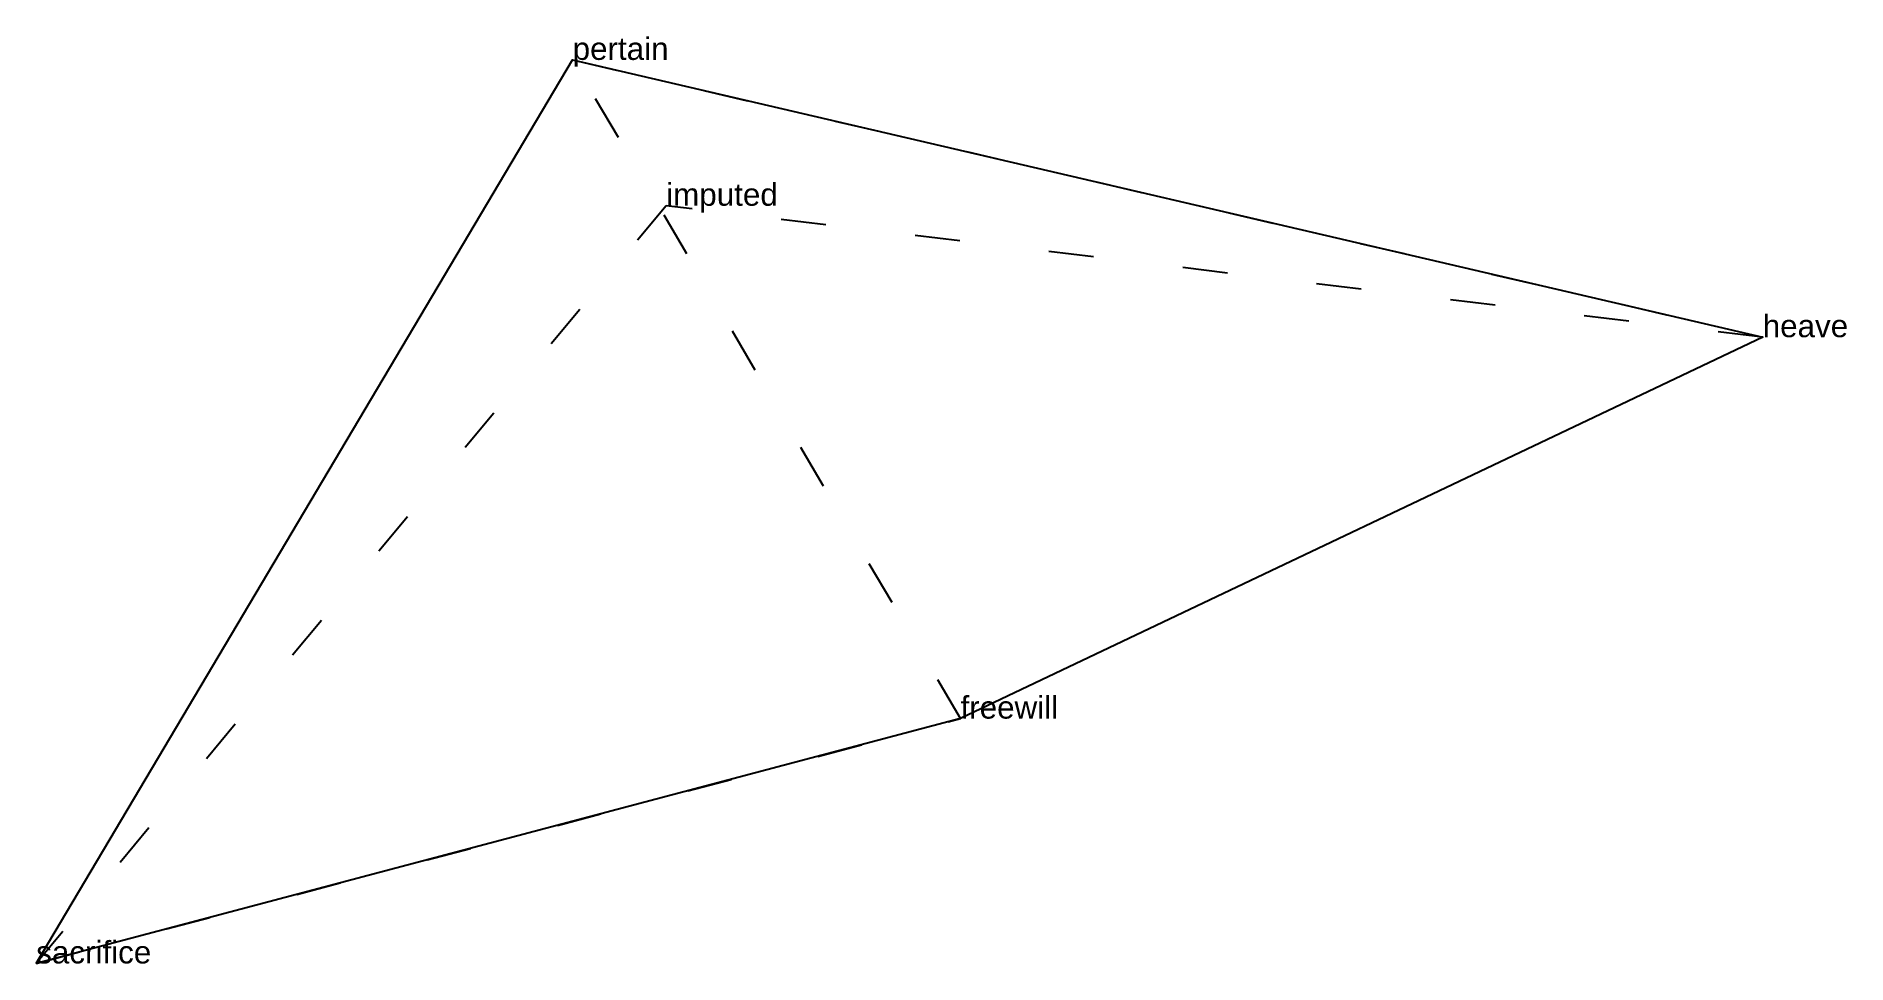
# Model space of a CAD drawing. Extents: x -1.27 to 2.76, y 0.08 to 2.14.
import ezdxf

# ---------------------------------------------------------------- set-up
doc = ezdxf.new("R2010")
doc.units = 0
doc.linetypes.add('DOT', pattern=[0.2, 0, -0.2])
doc.layers.add('TEXT', color=1, linetype='CONTINUOUS')
doc.styles.get("Standard").update_dxf_attribs({"font": 'arial.ttf'})

msp = doc.modelspace()

# ---------------------------------------------------------------- linework, layer by layer
at = {"layer": 'INTERNAL', "linetype": 'DOT'}
msp.add_polyline3d([(0.1313, 1.767, 0), (-1.2709, 0.0815, 0), (0.7864, 0.6261, 0), (-0.0769, 2.0914, 0), (2.5719, 1.4746, 0), (0.1313, 1.767, 0)], close=True, dxfattribs=at)
at = {"layer": 'OUTLINE', "linetype": 'CONTINUOUS'}
msp.add_polyline3d([(-1.2709, 0.0815, 0), (-0.0769, 2.0914, 0), (2.5719, 1.4746, 0), (0.7864, 0.6261, 0), (-1.2709, 0.0815, 0)], close=True, dxfattribs=at)

# ---------------------------------------------------------------- texts
at = {"layer": 'TEXT'}
for s, p in [('pertain', (-0.0769, 2.0914)), ('imputed', (0.1313, 1.767)), ('heave', (2.5719, 1.4746)), ('freewill', (0.7864, 0.6261)), ('sacrifice', (-1.2709, 0.0815))]:
    msp.add_text(s, height=0.05, dxfattribs=at).set_placement(p)

doc.saveas('drawing.dxf')
